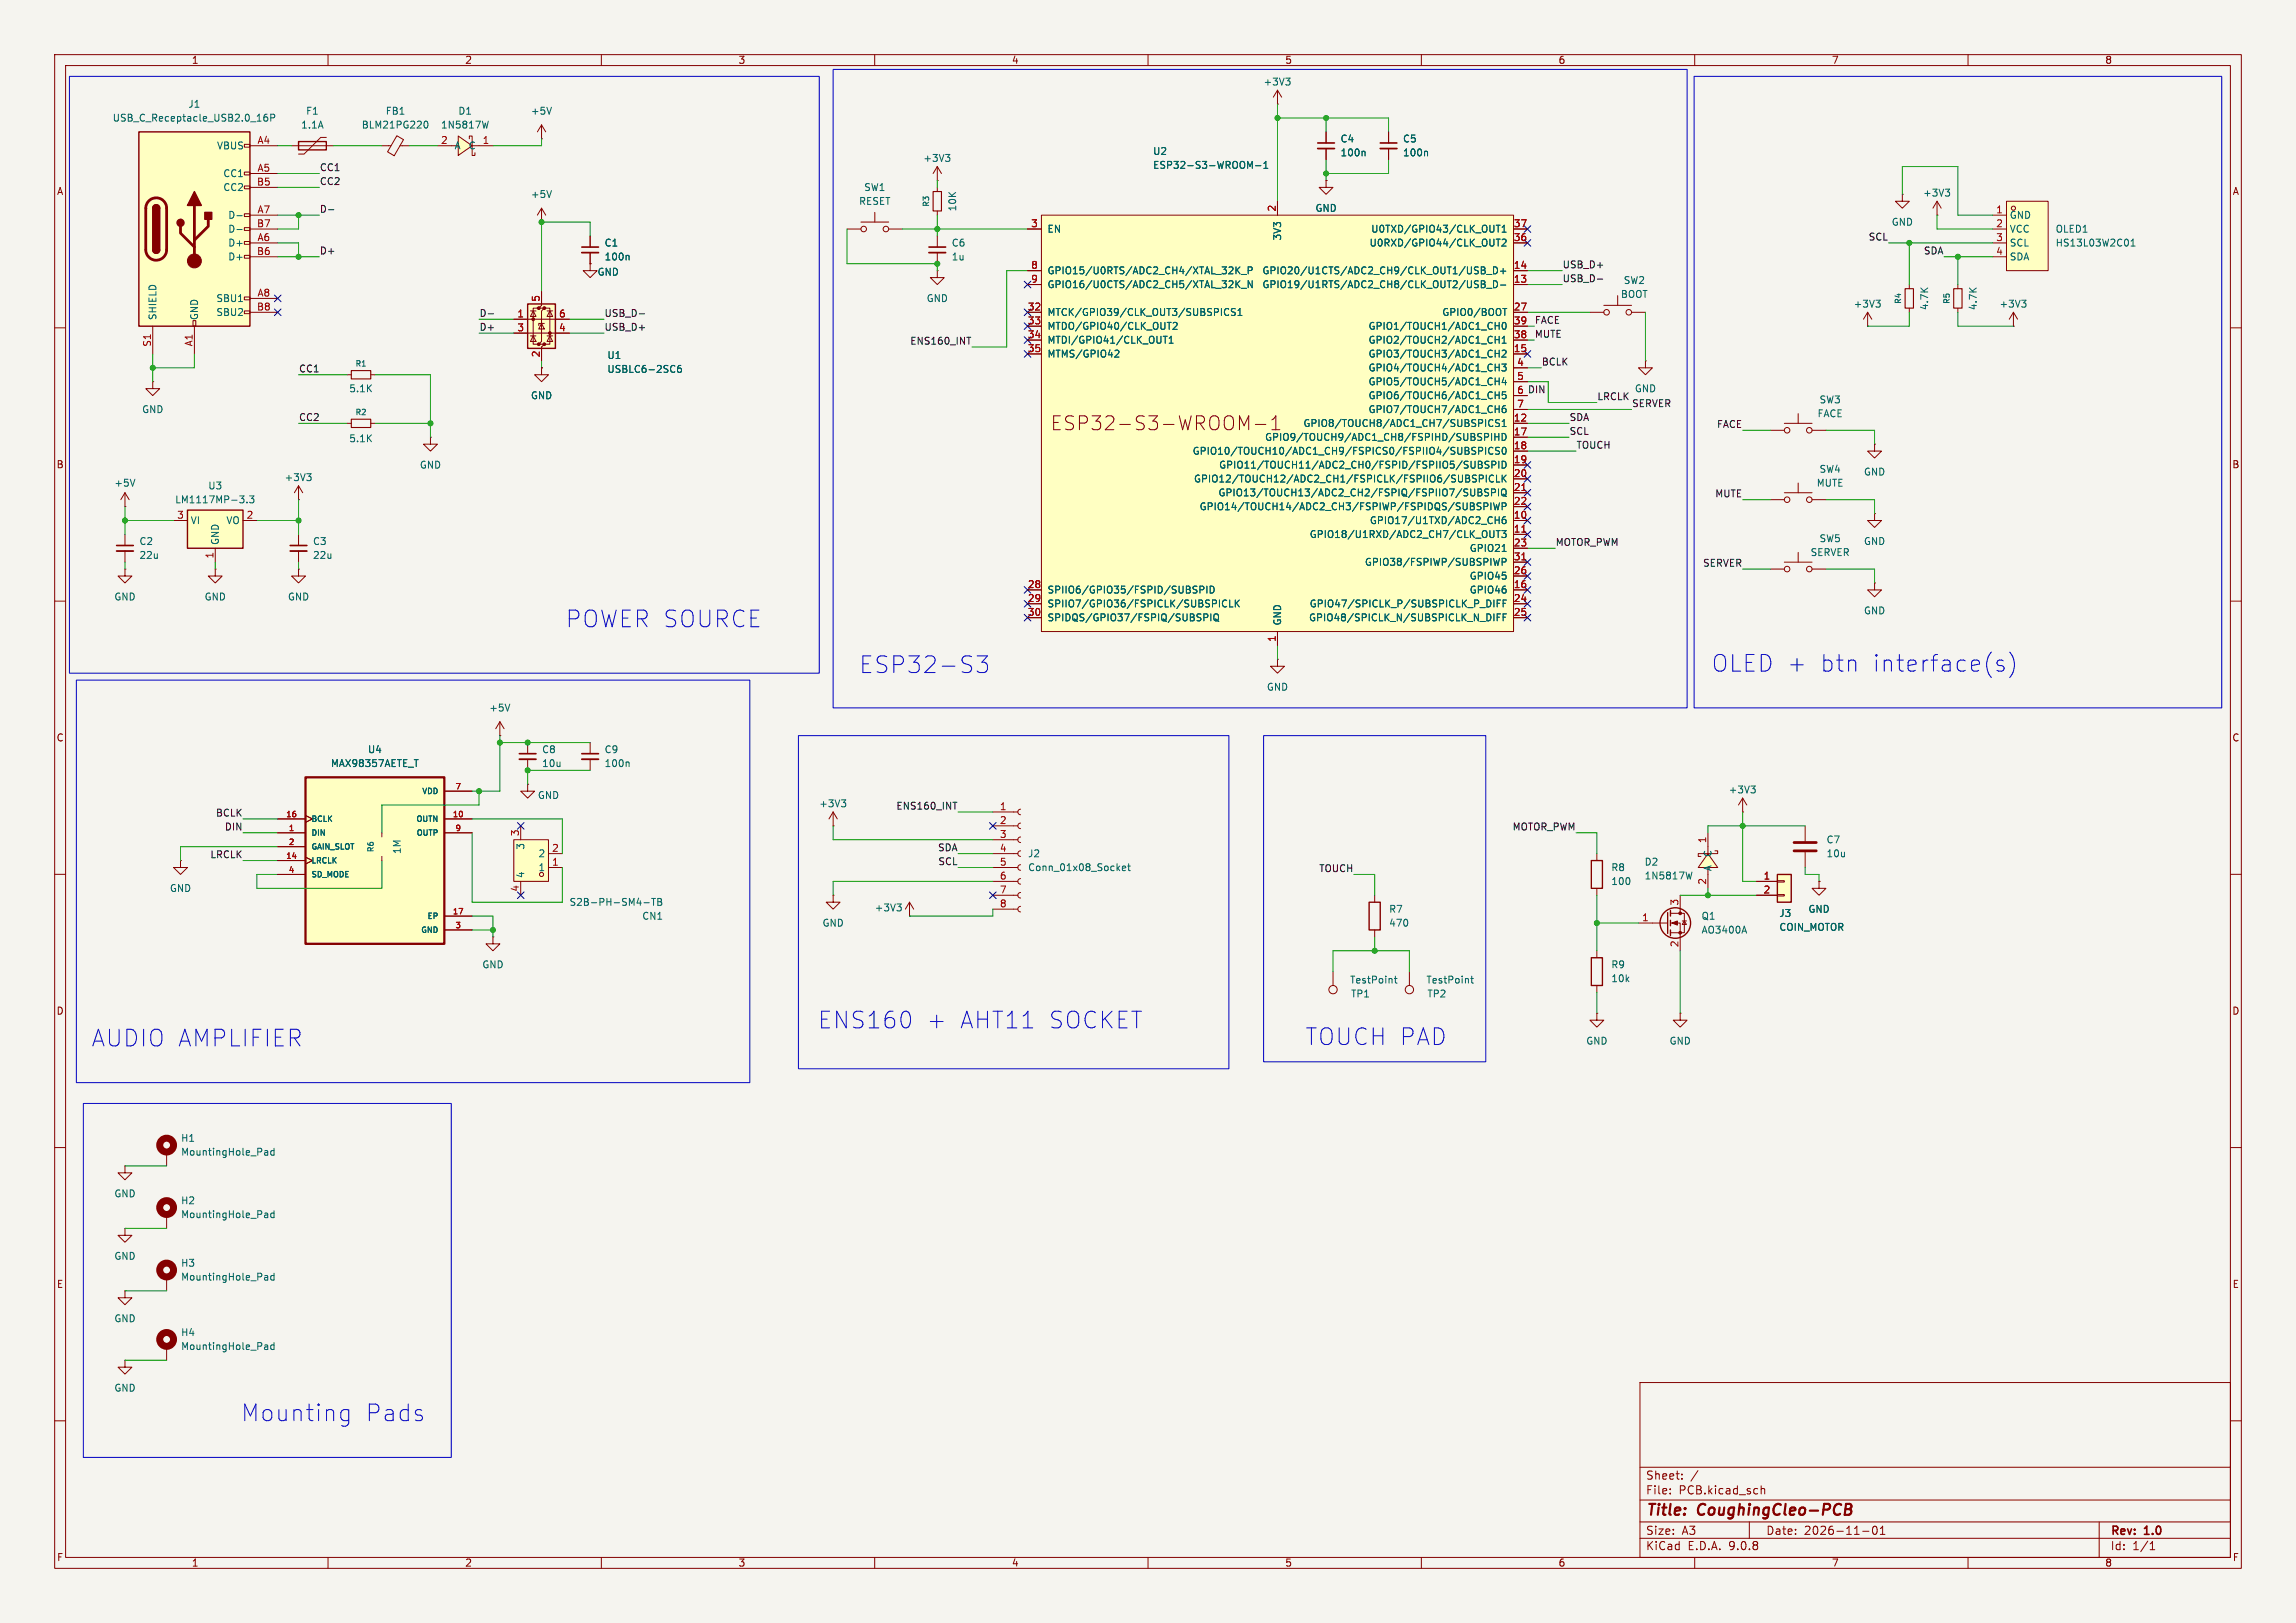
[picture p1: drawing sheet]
<svg xmlns="http://www.w3.org/2000/svg" width="420mm" height="297mm" viewBox="0 0 420 297" stroke-linecap="round" stroke-linejoin="round" font-family="sans-serif">
<defs><g id="words">
<g font-size="4.2" fill="#0000c2">
<text x="103.5" y="115">POWER SOURCE</text>
<text x="157.2" y="123.4">ESP32-S3</text>
<text x="313.1" y="123.2">OLED +</text>
<text x="332.7" y="123.2">btn</text>
<text x="342.1" y="123.2">interface(s)</text>
<text x="16.8" y="191.7">AUDIO AMPLIFIER</text>
<text x="149.6" y="188.4">ENS160</text>
<text x="169.4" y="188.4">+</text>
<text x="175.3" y="188.4">AHT11 SOCKET</text>
<text x="238.8" y="191.5">TOUCH PAD</text>
<text x="44.1" y="260.3">Mounting</text>
<text x="66.8" y="260.3">Pads</text>
</g>
<text font-size="3.5" fill="#840000" x="192.2" y="79">ESP32-S3-WROOM-1</text>
<g font-size="2.8" fill="#840000">
<text x="301" y="277.9">Title:</text>
<text x="310.6" y="277.9">CoughingCleo-PCB</text>
</g>
<g font-size="2.1" fill="#840000">
<text x="301" y="273.7">File:</text>
<text x="301" y="271">Sheet:</text>
<text x="307.1" y="273.7">PCB.kicad_sch</text>
<text x="301" y="281.1">Size:</text>
<text x="307.6" y="281.1">A3</text>
<text x="323" y="281.1">Date:</text>
<text x="330" y="281.1">2026-11-01</text>
<text x="386" y="281.3">Rev:</text>
<text x="392.4" y="281.3">1.0</text>
<text x="301" y="283.9">KiCad</text>
<text x="308.7" y="283.9">E.D.A.</text>
<text x="316.3" y="283.9">9.0.8</text>
<text x="386" y="283.9">Id:</text>
<text x="390.1" y="283.9">1/1</text>
</g>
<g font-size="1.8" fill="#840000">
<text x="35" y="11.9">1</text>
<text x="85" y="11.9">2</text>
<text x="135" y="11.9">3</text>
<text x="185" y="11.9">4</text>
<text x="235" y="11.9">5</text>
<text x="285" y="11.9">6</text>
<text x="335" y="11.9">7</text>
<text x="385" y="11.9">8</text>
<text x="10.3" y="35.9">A</text>
<text x="408.3" y="35.9">A</text>
<text x="10.3" y="85.9">B</text>
<text x="408.2" y="85.9">B</text>
<text x="10.3" y="135.9">C</text>
<text x="408.2" y="135.9">C</text>
<text x="10.3" y="185.9">D</text>
<text x="408.2" y="185.9">D</text>
<text x="10.3" y="235.9">E</text>
<text x="408.3" y="235.9">E</text>
<text x="10.3" y="285.9">F</text>
<text x="35" y="286.9">1</text>
<text x="85" y="286.9">2</text>
<text x="135" y="286.9">3</text>
<text x="185" y="286.9">4</text>
<text x="235" y="286.9">5</text>
<text x="285" y="286.9">6</text>
<text x="335" y="286.9">7</text>
<text x="385" y="286.9">8</text>
<text x="408.3" y="285.9">F</text>
</g>
<g font-size="1.8" fill="#006464">
<text x="231" y="15.8">+3V3</text>
<text x="20.5" y="22.5">USB_C_Receptacle_USB2.0_16P</text>
<text x="34.4" y="19.9">J1</text>
<text x="55" y="23.7">1.1A</text>
<text x="55.9" y="21.2">F1</text>
<text x="66.1" y="23.7">BLM21PG220</text>
<text x="70.5" y="21.2">FB1</text>
<text x="80.6" y="23.7">1N5817W</text>
<text x="83.7" y="21.2">D1</text>
<text x="97" y="21.2">+5V</text>
<text x="39.6" y="27.5">VBUS</text>
<text x="83.1" y="27.5">A</text>
<text x="85.6" y="27.5">C</text>
<text x="168.8" y="29.8">+3V3</text>
<text x="210.8" y="28.5">U2</text>
<text x="245.1" y="26.3">C4</text>
<text x="245.1" y="28.8">100n</text>
<text x="256.5" y="26.3">C5</text>
<text x="256.5" y="28.8">100n</text>
<text x="40.8" y="32.6">CC1</text>
<text x="40.8" y="35.2">CC2</text>
<text x="158" y="35.2">SW1</text>
<text x="210.8" y="31.1">ESP32-S3-WROOM-1</text>
<text x="41.7" y="40.2">D-</text>
<text x="97" y="36.4">+5V</text>
<text x="157" y="37.7">RESET</text>
<text x="175.1" y="38.8" transform="rotate(-90 175.1 38.8)">10K</text>
<text x="240.5" y="39">GND</text>
<text x="345.9" y="41.5">GND</text>
<text x="351.7" y="36.2">+3V3</text>
<text x="367.5" y="40.2">GND</text>
<text x="41.7" y="42.8">D-</text>
<text x="41.7" y="45.3">D+</text>
<text x="41.7" y="47.9">D+</text>
<text x="110.5" y="45.3">C1</text>
<text x="110.5" y="47.9">100n</text>
<text x="174" y="45.3">C6</text>
<text x="174" y="47.9">1u</text>
<text x="191.5" y="42.8">EN</text>
<text x="234.5" y="44.1" transform="rotate(-90 234.5 44.1)">3V3</text>
<text x="250.4" y="45.3">U0RXD/GPIO44/CLK_OUT2</text>
<text x="250.7" y="42.8">U0TXD/GPIO43/CLK_OUT1</text>
<text x="367.5" y="42.8">VCC</text>
<text x="367.5" y="45.3">SCL</text>
<text x="367.5" y="47.9">SDA</text>
<text x="375.9" y="42.8">OLED1</text>
<text x="375.9" y="45.3">HS13L03W2C01</text>
<text x="109.2" y="50.6">GND</text>
<text x="191.5" y="50.4">GPIO15/U0RTS/ADC2_CH4/XTAL_32K_P</text>
<text x="191.5" y="52.9">GPIO16/U0CTS/ADC2_CH5/XTAL_32K_N</text>
<text x="230.8" y="50.4">GPIO20/U1CTS/ADC2_CH9/CLK_OUT1/USB_D+</text>
<text x="230.8" y="52.9">GPIO19/U1RTS/ADC2_CH8/CLK_OUT2/USB_D-</text>
<text x="296.9" y="52.2">SW2</text>
<text x="28.8" y="58.7" transform="rotate(-90 28.8 58.7)">SHIELD</text>
<text x="36.4" y="58.7" transform="rotate(-90 36.4 58.7)">GND</text>
<text x="39.5" y="55.5">SBU1</text>
<text x="39.5" y="58">SBU2</text>
<text x="169.4" y="55.5">GND</text>
<text x="191.5" y="58">MTCK/GPIO39/CLK_OUT3/SUBSPICS1</text>
<text x="263.7" y="58">GPIO0/BOOT</text>
<text x="296.4" y="54.7">BOOT</text>
<text x="339" y="56.5">+3V3</text>
<text x="352.9" y="56.9" transform="rotate(-90 352.9 56.9)">4.7K</text>
<text x="361.8" y="56.9" transform="rotate(-90 361.8 56.9)">4.7K</text>
<text x="365.7" y="56.5">+3V3</text>
<text x="111" y="65.9">U1</text>
<text x="191.5" y="60.6">MTDO/GPIO40/CLK_OUT2</text>
<text x="191.5" y="63.1">MTDI/GPIO41/CLK_OUT1</text>
<text x="191.5" y="65.6">MTMS/GPIO42</text>
<text x="250.2" y="60.6">GPIO1/TOUCH1/ADC1_CH0</text>
<text x="250.2" y="63.1">GPIO2/TOUCH2/ADC1_CH1</text>
<text x="250.2" y="65.6">GPIO3/TOUCH3/ADC1_CH2</text>
<text x="63.8" y="72">5.1K</text>
<text x="111" y="68.4">USBLC6-2SC6</text>
<text x="250.2" y="68.2">GPIO4/TOUCH4/ADC1_CH3</text>
<text x="250.2" y="70.7">GPIO5/TOUCH5/ADC1_CH4</text>
<text x="299" y="72">GND</text>
<text x="25.9" y="75.8">GND</text>
<text x="97" y="73.3">GND</text>
<text x="250.2" y="73.3">GPIO6/TOUCH6/ADC1_CH5</text>
<text x="250.2" y="75.8">GPIO7/TOUCH7/ADC1_CH6</text>
<text x="332.4" y="76.6">FACE</text>
<text x="332.7" y="74">SW3</text>
<text x="63.8" y="81.1">5.1K</text>
<text x="218.1" y="83.4">GPIO10/TOUCH10/ADC1_CH9/FSPICS0/FSPIIO4/SUBSPICS0</text>
<text x="231.3" y="80.9">GPIO9/TOUCH9/ADC1_CH8/FSPIHD/SUBSPIHD</text>
<text x="238.3" y="78.3">GPIO8/TOUCH8/ADC1_CH7/SUBSPICS1</text>
<text x="20.8" y="89.3">+5V</text>
<text x="38" y="89.8">U3</text>
<text x="52" y="88.2">+3V3</text>
<text x="76.7" y="86">GND</text>
<text x="218.3" y="88.5">GPIO12/TOUCH12/ADC2_CH1/FSPICLK/FSPIIO6/SUBSPICLK</text>
<text x="222.9" y="86">GPIO11/TOUCH11/ADC2_CH0/FSPID/FSPIIO5/SUBSPID</text>
<text x="332.2" y="89.3">MUTE</text>
<text x="332.7" y="86.7">SW4</text>
<text x="340.9" y="87.2">GND</text>
<text x="32" y="92.3">LM1117MP-3.3</text>
<text x="219.3" y="93.6">GPIO14/TOUCH14/ADC2_CH3/FSPIWP/FSPIDQS/SUBSPIWP</text>
<text x="222.8" y="91">GPIO13/TOUCH13/ADC2_CH2/FSPIQ/FSPIIO7/SUBSPIQ</text>
<text x="25.4" y="99.9">C2</text>
<text x="34.8" y="96.1">VI</text>
<text x="40.2" y="99.8" transform="rotate(-90 40.2 99.8)">GND</text>
<text x="41.3" y="96.1">VO</text>
<text x="57.2" y="99.9">C3</text>
<text x="239.5" y="98.7">GPIO18/U1RXD/ADC2_CH7/CLK_OUT3</text>
<text x="250.5" y="96.1">GPIO17/U1TXD/ADC2_CH6</text>
<text x="268.7" y="101.2">GPIO21</text>
<text x="331.1" y="102">SERVER</text>
<text x="332.7" y="99.4">SW5</text>
<text x="340.9" y="99.9">GND</text>
<text x="25.4" y="102.5">22u</text>
<text x="57.2" y="102.5">22u</text>
<text x="249.6" y="103.7">GPIO38/FSPIWP/SUBSPIWP</text>
<text x="268.7" y="106.3">GPIO45</text>
<text x="20.8" y="110.1">GND</text>
<text x="37.3" y="110.1">GND</text>
<text x="52.6" y="110.1">GND</text>
<text x="191.5" y="108.8">SPIIO6/GPIO35/FSPID/SUBSPID</text>
<text x="191.5" y="111.4">SPIIO7/GPIO36/FSPICLK/SUBSPICLK</text>
<text x="191.5" y="113.9">SPIDQS/GPIO37/FSPIQ/SUBSPIQ</text>
<text x="239.4" y="113.9">GPIO48/SPICLK_N/SUBSPICLK_N_DIFF</text>
<text x="239.5" y="111.4">GPIO47/SPICLK_P/SUBSPICLK_P_DIFF</text>
<text x="268.7" y="108.8">GPIO46</text>
<text x="340.9" y="112.6">GND</text>
<text x="234.5" y="114.6" transform="rotate(-90 234.5 114.6)">GND</text>
<text x="89.4" y="130.4">+5V</text>
<text x="231.6" y="126.6">GND</text>
<text x="60.4" y="140.6">MAX98357AETE_T</text>
<text x="67.2" y="138">U4</text>
<text x="99.1" y="138">C8</text>
<text x="99.1" y="140.6">10u</text>
<text x="110.5" y="138">C9</text>
<text x="110.5" y="140.6">100n</text>
<text x="98.3" y="146.4">GND</text>
<text x="149.8" y="147.9">+3V3</text>
<text x="316.1" y="145.4">+3V3</text>
<text x="96.1" y="155.6" transform="rotate(-90 96.1 155.6)">3</text>
<text x="334" y="154.5">C7</text>
<text x="73.5" y="156.4" transform="rotate(-90 73.5 156.4)">1M</text>
<text x="96.1" y="160.8" transform="rotate(-90 96.1 160.8)">4</text>
<text x="98.4" y="159.6">1</text>
<text x="98.4" y="157.1">2</text>
<text x="188" y="157.1">J2</text>
<text x="188" y="159.6">Conn_01x08_Socket</text>
<text x="294.6" y="159.6">R8</text>
<text x="300.7" y="158.6">D2</text>
<text x="300.7" y="161.1">1N5817W</text>
<text x="313.3" y="159.5" transform="rotate(-90 313.3 159.5)">A</text>
<text x="313.3" y="156.9" transform="rotate(-90 313.3 156.9)">C</text>
<text x="334" y="157.1">10u</text>
<text x="31" y="163.4">GND</text>
<text x="104.1" y="166">S2B-PH-SM4-TB</text>
<text x="159.9" y="167">+3V3</text>
<text x="254" y="167.2">R7</text>
<text x="294.6" y="162.2">100</text>
<text x="325.4" y="168">J3</text>
<text x="330.7" y="167.2">GND</text>
<text x="117.4" y="168.5">CN1</text>
<text x="150.4" y="169.8">GND</text>
<text x="254" y="169.8">470</text>
<text x="311.2" y="171">AO3400A</text>
<text x="311.2" y="168.5">Q1</text>
<text x="325.4" y="170.5">COIN_MOTOR</text>
<text x="88.1" y="177.4">GND</text>
<text x="294.6" y="177.4">R9</text>
<text x="294.6" y="179.9">10k</text>
<text x="246.9" y="180.2">TestPoint</text>
<text x="247" y="182.7">TP1</text>
<text x="260.8" y="180.2">TestPoint</text>
<text x="261" y="182.7">TP2</text>
<text x="290.1" y="191.4">GND</text>
<text x="305.3" y="191.4">GND</text>
<text x="33" y="209.1">H1</text>
<text x="33" y="211.7">MountingHole_Pad</text>
<text x="20.8" y="219.3">GND</text>
<text x="33" y="220.6">H2</text>
<text x="33" y="223.1">MountingHole_Pad</text>
<text x="20.8" y="230.7">GND</text>
<text x="33" y="232">H3</text>
<text x="33" y="234.5">MountingHole_Pad</text>
<text x="20.8" y="242.2">GND</text>
<text x="33" y="244.7">H4</text>
<text x="33" y="247.2">MountingHole_Pad</text>
<text x="20.8" y="254.9">GND</text>
</g>
<g font-size="1.8" fill="#a90000">
<text x="47" y="26.4">A4</text>
<text x="80.6" y="26.4">2</text>
<text x="88.2" y="26.4">1</text>
<text x="46.9" y="34">B5</text>
<text x="47" y="31.5">A5</text>
<text x="46.9" y="41.7">B7</text>
<text x="47" y="39.1">A7</text>
<text x="188.5" y="41.7">3</text>
<text x="233.4" y="38.8" transform="rotate(-90 233.4 38.8)">2</text>
<text x="276.8" y="41.7">37</text>
<text x="365.1" y="39.1">1</text>
<text x="365.1" y="41.7">2</text>
<text x="46.9" y="46.7">B6</text>
<text x="47" y="44.2">A6</text>
<text x="276.8" y="44.2">36</text>
<text x="365.1" y="44.2">3</text>
<text x="365.1" y="46.7">4</text>
<text x="188.5" y="49.3">8</text>
<text x="188.5" y="51.8">9</text>
<text x="276.8" y="49.3">14</text>
<text x="276.8" y="51.8">13</text>
<text x="46.9" y="56.9">B8</text>
<text x="47" y="54.4">A8</text>
<text x="94.5" y="58.2">1</text>
<text x="98.8" y="55.3" transform="rotate(-90 98.8 55.3)">5</text>
<text x="102.2" y="58.2">6</text>
<text x="187.9" y="56.9">32</text>
<text x="187.9" y="59.4">33</text>
<text x="276.8" y="56.9">27</text>
<text x="276.8" y="59.4">39</text>
<text x="27.7" y="63.5" transform="rotate(-90 27.7 63.5)">S1</text>
<text x="35.3" y="63.5" transform="rotate(-90 35.3 63.5)">A1</text>
<text x="94.5" y="60.7">3</text>
<text x="98.8" y="65.5" transform="rotate(-90 98.8 65.5)">2</text>
<text x="102.2" y="60.7">4</text>
<text x="187.9" y="62">34</text>
<text x="187.9" y="64.5">35</text>
<text x="276.8" y="62">38</text>
<text x="276.8" y="64.5">15</text>
<text x="277.4" y="67.1">4</text>
<text x="277.4" y="69.6">5</text>
<text x="276.8" y="77.2">12</text>
<text x="277.4" y="74.7">7</text>
<text x="277.4" y="72.1">6</text>
<text x="276.8" y="79.8">17</text>
<text x="276.8" y="82.3">18</text>
<text x="276.8" y="84.8">19</text>
<text x="276.8" y="87.4">20</text>
<text x="276.8" y="89.9">21</text>
<text x="32.3" y="95">3</text>
<text x="45" y="95">2</text>
<text x="276.8" y="92.5">22</text>
<text x="276.8" y="95">10</text>
<text x="276.8" y="97.5">11</text>
<text x="276.8" y="100.1">23</text>
<text x="39.1" y="102.3" transform="rotate(-90 39.1 102.3)">1</text>
<text x="187.9" y="107.7">28</text>
<text x="276.8" y="102.6">31</text>
<text x="276.8" y="105.2">26</text>
<text x="276.8" y="107.7">16</text>
<text x="187.9" y="110.2">29</text>
<text x="187.9" y="112.8">30</text>
<text x="276.8" y="110.2">24</text>
<text x="276.8" y="112.8">25</text>
<text x="233.4" y="117.5" transform="rotate(-90 233.4 117.5)">1</text>
<text x="182.8" y="148.3">1</text>
<text x="95" y="153.1" transform="rotate(-90 95 153.1)">3</text>
<text x="100.9" y="156">2</text>
<text x="182.8" y="150.9">2</text>
<text x="182.8" y="153.4">3</text>
<text x="182.8" y="156">4</text>
<text x="312.2" y="154.4" transform="rotate(-90 312.2 154.4)">1</text>
<text x="100.9" y="158.5">1</text>
<text x="182.8" y="158.5">5</text>
<text x="182.8" y="161">6</text>
<text x="312.2" y="162" transform="rotate(-90 312.2 162)">2</text>
<text x="322.5" y="161">1</text>
<text x="95" y="163.3" transform="rotate(-90 95 163.3)">4</text>
<text x="182.8" y="163.6">7</text>
<text x="182.8" y="166.1">8</text>
<text x="307.1" y="165.8" transform="rotate(-90 307.1 165.8)">3</text>
<text x="322.5" y="163.6">2</text>
<text x="300.3" y="168.7">1</text>
<text x="307.1" y="173.4" transform="rotate(-90 307.1 173.4)">2</text>
</g>
<g font-size="1.8" fill="#0f0f0f">
<text x="58.4" y="31.4">CC1</text>
<text x="58.4" y="33.9">CC2</text>
<text x="58.4" y="39">D-</text>
<text x="58.4" y="46.6">D+</text>
<text x="341.7" y="44.1">SCL</text>
<text x="351.8" y="46.6">SDA</text>
<text x="285.8" y="49.2">USB_D+</text>
<text x="285.8" y="51.7">USB_D-</text>
<text x="87.6" y="58.1">D-</text>
<text x="110.5" y="58.1">USB_D-</text>
<text x="280.7" y="59.3">FACE</text>
<text x="87.6" y="60.6">D+</text>
<text x="110.5" y="60.6">USB_D+</text>
<text x="166.4" y="63.2">ENS160_INT</text>
<text x="280.7" y="61.9">MUTE</text>
<text x="54.6" y="68.2">CC1</text>
<text x="281.9" y="67">BCLK</text>
<text x="54.6" y="77.1">CC2</text>
<text x="277.4" y="72.1">6 DIN</text>
<text x="287" y="77.1">SDA</text>
<text x="292.1" y="73.3">LRCLK</text>
<text x="298.4" y="74.6">SERVER</text>
<text x="287" y="79.7">SCL</text>
<text x="288.3" y="82.2">TOUCH</text>
<text x="314" y="78.4">FACE</text>
<text x="313.7" y="91.1">MUTE</text>
<text x="284.5" y="100">MOTOR_PWM</text>
<text x="311.4" y="103.8">SERVER</text>
<text x="39.4" y="149.5">BCLK</text>
<text x="163.9" y="148.2">ENS160_INT</text>
<text x="41" y="152.1">DIN</text>
<text x="171.5" y="155.9">SDA</text>
<text x="276.6" y="152.1">MOTOR_PWM</text>
<text x="38.4" y="157.1">LRCLK</text>
<text x="171.5" y="158.4">SCL</text>
<text x="241.2" y="159.7">TOUCH</text>
</g>
<g font-size="1.4" fill="#006464">
<text x="170.2" y="37.9" transform="rotate(-90 170.2 37.9)">R3</text>
<text x="348" y="55.7" transform="rotate(-90 348 55.7)">R4</text>
<text x="356.8" y="55.7" transform="rotate(-90 356.8 55.7)">R5</text>
<text x="64.9" y="67.3">R1</text>
<text x="64.9" y="76.2">R2</text>
<text x="77.1" y="145.5">VDD</text>
<text x="56.9" y="150.6">BCLK</text>
<text x="56.9" y="153.1">DIN</text>
<text x="56.9" y="155.7">GAIN_SLOT</text>
<text x="76" y="150.6">OUTN</text>
<text x="76.1" y="153.1">OUTP</text>
<text x="56.9" y="158.2">LRCLK</text>
<text x="56.9" y="160.8">SD_MODE</text>
<text x="68.6" y="156.1" transform="rotate(-90 68.6 156.1)">R6</text>
<text x="76.9" y="170.9">GND</text>
<text x="78.1" y="168.4">EP</text>
</g>
<g font-size="1.4" fill="#a90000">
<text x="52.2" y="149.6">16</text>
<text x="82.7" y="149.6">10</text>
<text x="83.2" y="144.5">7</text>
<text x="52.7" y="152.1">1</text>
<text x="52.7" y="154.7">2</text>
<text x="83.2" y="152.1">9</text>
<text x="52.2" y="157.2">14</text>
<text x="52.7" y="159.8">4</text>
<text x="82.7" y="167.4">17</text>
<text x="83.2" y="169.9">3</text>
</g>
</g></defs>
<path d="M0 0h420v297h-420z" fill="#f5f4ef" stroke="#f5f4ef" stroke-width=".18"/>
<g fill="none" stroke="#840000" stroke-width=".18">
<path d="M10 10h400v277h-400zM12 12h396v273h-396zM60 10v2M110 10v2M160 10v2M210 10v2M260 10v2M310 10v2M360 10v2M358.1 52.1v.7M358.1 56.4v.8M10 60h2"/>
<path d="M99.1 67.3v1.3h1.2l-1.2 1.3-1.3-1.3h1.3M99.1 67.3h.1M301 66v1.3h1.3l-1.3 1.3-1.3-1.3h1.3M301 66h.1M408 60h2M10 110h2M408 110h2M10 160h2M408 160h2M10 210h2M408 210h2M30.5 233.7v2.5"/>
<path d="M300 253h108v32h-108zM10 260h2M300 278.5h108M300 274.5h108M300 268.5h108M305.5 273.2v.2M305.5 272.5v.1M307.7 270.5v.2M307.7 269.8v.1M310.6 269.1l-1.3 1.9M320 278.5v3M322.2 271.9v1.5"/>
<path d="M322.2 272.5l.2-.1 .3 .1 .1 .9M342.7 279.4l.2-.1a.8 .8 0 0 1 .5 .7 .8 .8 0 0 1-.5 .8l-.2-.2-.2-.4zM343.9 279.7l.5-.4v1.5M384 278.5v6.5M408 260h2M60 285v2M110 285v2M160 285v2M210 285v2M260 285v2M300 281.5h108M310 285v2"/>
<path d="M340.7 280.2h1.2M343.9 280.8h.9M360 285v2M393.3 283.6h.9M393.3 282.5l.4-.4v1.5"/>
</g>
<path d="M337.6 276.2h.6M337.7 275.2h.6a.49 .49 0 0 1 .4 .5 .49 .49 0 0 1-.5 .5l.3 .1a.58 .58 0 0 1-.3 .9h-.8z" fill="none" stroke="#840000" stroke-width=".4"/>
<path d="M357.4 52.8h1.5v3.6h-1.5z" fill="none" stroke="#840000" stroke-width=".2"/>
<circle cx="30.5" cy="232.4" r="1.27" fill="none" stroke="#840000" stroke-width="1.3"/>
<path d="M48.6 233.4l.3 .1 .1 .8M49 234.2l-.4 .1M49 233.7l-.4 .1M50.1 233.5l-.3-.1-.3 .3 .1 .5h.5M50.1 233v1.3" fill="none" stroke="#006464" stroke-width=".18"/>
<path d="M96.5 55.6h5.1v8.2h-5.1z" fill="#ffffc2"/>
<g fill="#840000" stroke="#840000" stroke-width=".18">
<circle cx="97.5" cy="58.4" r=".25"/>
<circle cx="98.6" cy="56.4" r=".25"/>
<circle cx="98.6" cy="63" r=".25"/>
<circle cx="99.6" cy="56.4" r=".25"/>
<circle cx="99.6" cy="63" r=".25"/>
<circle cx="100.6" cy="61" r=".25"/>
</g>
<g fill="none" stroke="#840000" stroke-width=".18">
<path d="M94 58.4h10.1M97 56.9h1M97.5 56.9l.5 1h-1zM98.6 56.4h-1.1v6.6h1.1M99.1 53.3v2.6l-.5 .5h1l-.5 .5v5.6l-.5 .5h1l-.5 .5v2.5M99.1 59.2l.5 1h-1zM99.6 59.2h-1v.4M99.6 56.4h1v6.6h-1M100.1 56.9h1M100.6 56.9l.5 1h-1zM107.9 48.3v1.2h1.3l-1.3 1.3-1.2-1.3h1.2M107.9 48.3h.1"/>
<path d="M290.8 57.2h2.6M293.4 55.9h5M295.9 54.1v1.8M298.4 57.2h2.6M94 61h10.1M97 61.5h1M97.5 61.5l.5 1h-1zM100.1 61.5h1M100.6 61.5l.5 1h-1zM33 157.5v1.3h1.3l-1.3 1.2-1.3-1.2h1.3M33 157.5h.1M69.8 152.4v.8"/>
<path d="M69.8 156.7v.8"/>
<circle cx="293.9" cy="57.2" r=".51"/>
<circle cx="297.9" cy="57.2" r=".51"/>
</g>
<path d="M96.5 55.6h5.1v8.2h-5.1z" fill="none" stroke="#840000" stroke-width=".25"/>
<path d="M124.5 66.9h-.3a.86 .86 0 0 0 0 1.2l.4-.1 .1-.4-.3-.2h-.3l-.2 .2" fill="none" stroke="#006464" stroke-width=".18"/>
<path d="M69.1 153.2h1.5v3.5h-1.5z" fill="none" stroke="#840000" stroke-width=".2"/>
<path d="M55.9 142.2h25.4v30.5h-25.4z" fill="#ffffc2"/>
<path d="M55.9 142.2h25.4v30.5h-25.4z" fill="none" stroke="#840000" stroke-width=".41"/>
<g fill="none" stroke="#840000" stroke-width=".18">
<path d="M53.3 26.7h7.7M59.7 25.1h-1l-3.1 3.1h-1M50.8 149.9h5.1M50.8 152.4h5.1M50.8 154.9h5.1M50.8 157.5h5.1M55.9 149.2l1.2 .7-1.2 .6M55.9 156.8l1.2 .7-1.2 .6M81.3 149.9h5.1M81.3 152.4h5.1M81.3 144.8h5.1M50.8 160h5.1"/>
<path d="M81.3 167.6h5.1M81.3 170.2h5.1"/>
</g>
<path d="M75.8 139h.7" fill="none" stroke="#006464" stroke-width=".18"/>
<path d="M54.6 25.9h5.1v1.5h-5.1z" fill="none" stroke="#840000" stroke-width=".25"/>
<path d="M367 36.8h7.6v12.7h-7.6z" fill="#ffffc2"/>
<g fill="none" stroke="#840000" stroke-width=".18">
<path d="M364.5 39.4h2.5M367 36.8h7.6v12.7h-7.6zM341.6 59.7h.1M341.6 57.2l-.7 1.2M341.6 57.2l.8 1.2M341.6 57.2v2.5M364.5 41.9h2.5M364.5 44.5h2.5M364.5 47h2.5M368.3 59.7h.1M368.3 57.2l-.8 1.2M368.3 57.2l.8 1.2"/>
<path d="M368.3 57.2v2.5M27.9 69.9v1.2h1.3l-1.3 1.3-1.2-1.3h1.2M27.9 69.9h.1M323.8 78.7h2.6M326.4 77.5h5.1M328.9 75.7v1.8M331.5 78.7h2.5M22.9 92.7h.1M22.9 90.2l-.8 1.2M22.9 90.2l.7 1.2M22.9 90.2v2.5M22.9 97.8v2"/>
<path d="M323.8 91.4h2.6M326.4 90.2h5.1M328.9 88.4v1.8M331.5 91.4h2.5M342.9 94v1.3h1.3l-1.3 1.2-1.3-1.2h1.3M342.9 94h.1M342.9 81.3v1.3h1.3l-1.3 1.2-1.3-1.2h1.3M342.9 81.3h.1M22.9 104.1v1.3h1.2l-1.2 1.3-1.3-1.3h1.3M22.9 104.1h.1M22.9 100.8v2.1M39.4 104.1v1.3h1.2l-1.2 1.3-1.3-1.3h1.3"/>
<path d="M39.4 104.1h.1M54.6 104.1v1.3h1.3l-1.3 1.3-1.3-1.3h1.3M54.6 104.1h.1M323.8 104.1h2.6M326.4 102.9h5.1M328.9 101.1v1.8M331.5 104.1h2.5M342.9 106.7v1.3h1.3l-1.3 1.2-1.3-1.2h1.3M342.9 106.7h.1M91.4 134.6h.1M91.4 132.1l-.7 1.3M91.4 132.1l.8 1.3"/>
<path d="M91.4 132.1v2.5"/>
<circle cx="368.3" cy="38.1" r=".38"/>
<circle cx="326.9" cy="78.7" r=".51"/>
<circle cx="331" cy="78.7" r=".51"/>
<circle cx="326.9" cy="91.4" r=".51"/>
<circle cx="331" cy="91.4" r=".51"/>
<circle cx="326.9" cy="104.1" r=".51"/>
<circle cx="331" cy="104.1" r=".51"/>
</g>
<path d="M343.1 54.9h.8l-.4 .5M343.7 55.4l.2 .3v.3l-.2 .2M369.8 54.9h.8l-.4 .5M370.4 55.4l.2 .3v.3l-.2 .2M389.8 45h.7M389.8 44.1l.4-.3v1.2M24.7 87.7l-.4 1.3M93.3 128.8l-.5 1.3" fill="none" stroke="#006464" stroke-width=".18"/>
<path d="M21.3 99.8h3.1" fill="none" stroke="#840000" stroke-width=".3"/>
<path d="M21.3 100.8h3.1" fill="none" stroke="#840000" stroke-width=".33"/>
<path d="M34.3 93.3h10.1v7h-10.1z" fill="#ffffc2"/>
<path d="M34.3 93.3h10.1v7h-10.1z" fill="none" stroke="#840000" stroke-width=".25"/>
<g fill="none" stroke="#840000" stroke-width=".18">
<path d="M171.4 49.5v1.3h1.3l-1.3 1.3-1.2-1.3h1.2M171.4 49.5h.1M171.4 43.2v2M171.4 46.2v2.1M31.7 95.3h2.6M44.4 95.3h2.6M39.4 100.3v2.6M152.4 151.1h.1M152.4 148.6l-.8 1.3M152.4 148.6l.8 1.3M152.4 148.6v2.5M181.6 148.6h4.6"/>
<path d="M181.6 151.1h4.6M181.6 153.7h4.6M181.6 156.2h4.6M181.6 158.8h4.6M186.7 148.1l-.4 .1-.1 .4 .1 .3 .4 .2M186.7 150.6l-.4 .2-.1 .3 .1 .4 .4 .1M186.7 153.2l-.4 .1-.1 .4 .1 .3 .4 .2M186.7 155.7l-.4 .2-.1 .3 .1 .4 .4 .1M186.7 158.2l-.4 .2-.1 .4 .1 .3 .4 .2M318.8 148.6h.1M318.8 146.1l-.8 1.2M318.8 146.1l.7 1.2"/>
<path d="M318.8 146.1v2.5M90.2 171.5v1.2h1.2l-1.2 1.3-1.3-1.3h1.3M90.2 171.5h.1M166.4 167.6h.1M166.4 165.1l-.8 1.3M166.4 165.1l.7 1.3M166.4 165.1v2.5M181.6 161.3h4.6M181.6 163.8h4.6M181.6 166.4h4.6M186.7 160.8l-.4 .1-.1 .4 .1 .3 .4 .2M186.7 163.3l-.4 .2-.1 .3 .1 .4 .4 .1"/>
<path d="M186.7 165.9l-.4 .1-.1 .4 .1 .3 .4 .2M332.7 161.3v1.3h1.3l-1.3 1.2-1.2-1.2h1.2M332.7 161.3h.1"/>
</g>
<g fill="none" stroke="#006464" stroke-width=".18">
<path d="M43.8 90.7h.8l-.4 .5M44.6 91.4v.5M45.2 91.9v.1M45.7 90.7h.7l-.4 .5 .4 .2v.5l-.2 .1-.5-.1M153.9 146.4h.8l-.4 .5M154.5 146.9l.2 .2v.3l-.2 .2M205.3 158.9l.6-.1v-.3h-.4l-.2 .2 .1 .6h.5M206.3 158.5h.5M206.5 158.1v1l.3 .2M320.3 143.8h.8l-.5 .5M320.8 144.3l.3 .3v.3l-.3 .2M164.1 165.4h.8l-.5 .5"/>
<path d="M164.6 165.9l.3 .3v.3l-.3 .2"/>
</g>
<path d="M169.9 45.2h3.1" fill="none" stroke="#840000" stroke-width=".3"/>
<path d="M169.9 46.2h3.1" fill="none" stroke="#840000" stroke-width=".33"/>
<path d="M325.1 160h2.6v5.1h-2.6z" fill="#ffffc2"/>
<path d="M325.1 160h2.6v5.1h-2.6z" fill="none" stroke="#840000" stroke-width=".25"/>
<path d="M330.2 151.1v2.8M330.2 156v2.8M321.3 161.3h3.8M321.3 163.8h3.8M325.1 161.2h1.3v.2h-1.3zM325.1 163.7h1.3v.3h-1.3z" fill="none" stroke="#840000" stroke-width=".18"/>
<path d="M328.2 154.2h4M328.2 155.7h4" fill="none" stroke="#840000" stroke-width=".51"/>
<path d="M94 153.7h6.3v7.6h-6.3z" fill="#ffffc2"/>
<g fill="none" stroke="#840000" stroke-width=".18">
<path d="M233.7 19.1h.1M233.7 16.5l-.8 1.3M233.7 16.5l.7 1.3M233.7 16.5v2.6M349.2 52.1v.7M349.2 56.4v.8M96.5 135.9v2M96.5 138.9v2.1M107.9 135.9v2M107.9 138.9v2.1M94 153.7h6.3v7.6h-6.3zM95.2 151.1v2.6"/>
<path d="M100.3 158.8h2.6M100.3 156.2h2.6M95.2 161.3v2.5M292.1 174v1.3M292.1 185.4v1.3h1.3l-1.3 1.3-1.3-1.3h1.3M292.1 185.4h.1M292.1 180.3v1.3M307.3 185.4v1.3h1.3l-1.3 1.3-1.2-1.3h1.2M307.3 185.4h.1"/>
<circle cx="99.1" cy="160" r=".38"/>
</g>
<path d="M235.2 14.3h.8l-.4 .5M235.7 14.8l.3 .2v.3l-.3 .3M114.9 139.4l.2 .2v.7M117.8 165.2h1M119.2 164.4h.7M119.5 164.4v1.3M120.3 164.4h.5l.2 .3-.2 .3 .2 .1 .1 .3-.3 .3h-.5zM120.3 165h.5" fill="none" stroke="#006464" stroke-width=".18"/>
<path d="M95 137.9h3M106.4 137.9h3.1" fill="none" stroke="#840000" stroke-width=".3"/>
<path d="M95 138.9h3M106.4 138.9h3.1" fill="none" stroke="#840000" stroke-width=".33"/>
<path d="M348.5 52.8h1.5v3.6h-1.5z" fill="none" stroke="#840000" stroke-width=".2"/>
<path d="M291.1 175.3h2v5h-2z" fill="none" stroke="#840000" stroke-width=".25"/>
<path d="M190.5 39.4h86.4v76.2h-86.4z" fill="#ffffc2"/>
<g fill="none" stroke="#840000" stroke-width=".18">
<path d="M190.5 39.4h86.4v76.2h-86.4zM233.7 36.8v2.6M188 41.9h2.5M188 49.5h2.5M188 52.1h2.5M188 57.2h2.5M188 59.7h2.5M276.9 41.9h2.5M276.9 49.5h2.5M276.9 52.1h2.5M276.9 57.2h2.5M276.9 59.7h2.5"/>
<path d="M276.9 44.5h2.5M188 62.2h2.5M188 64.8h2.5M227.6 77.9l.8-1.8v2.5M229.6 77.7h2M232.7 78.6h1.4M232.7 76.8l.7-.7v2.5M276.9 62.2h2.5M276.9 64.8h2.5M276.9 67.3h2.5M276.9 69.9h2.5M276.9 72.4h2.5"/>
<path d="M276.9 74.9h2.5M276.9 77.5h2.5M276.9 80h2.5M276.9 82.6h2.5M276.9 85.1h2.5M276.9 87.6h2.5M276.9 90.2h2.5M276.9 92.7h2.5M276.9 95.3h2.5M276.9 97.8h2.5M188 108h2.5M188 110.5h2.5"/>
<path d="M188 113h2.5M233.7 115.6v2.5M276.9 108h2.5M276.9 110.5h2.5M276.9 113h2.5M276.9 100.3h2.5M276.9 102.9h2.5M276.9 105.4h2.5"/>
</g>
<g fill="none" stroke="#006464" stroke-width=".18">
<path d="M228.7 30.4l.4-.9v1.3M229.7 30.3h.9M231.2 30.8h.7M231.2 29.9l.4-.4v1.3M213.5 59h.7M213.9 59v1.3M214.6 59.1l.5-.1 .2 .4-.8 .9h.8M224.8 56.6a.6 .6 0 0 0-.9 .4 .6 .6 0 0 0 .6 .7l.3-.1M226 56.5h-.5l-.2 .1v.3l.5 .3 .2 .3-.3 .2h-.5M226.1 48.8v1.3M226.1 51.4v1.2M226.3 49.4l.5 .7"/>
<path d="M226.3 51.9l.5 .7M226.5 57.7h.7M226.5 56.8l.3-.3v1.2M226.8 48.8l-.7 .8M226.8 51.4l-.7 .7M227.1 50.2h.9M227.1 52.8h.9M228.3 49.5l.6-.1 .2-.1-.1-.3-.7-.2v1.3M229.1 51.4v1.2l-.8-1.2v1.2M270.2 51.4h.2M270.4 52.2v.3M271 48.8h.4l.2 .3-.2 .3 .2 .2 .1 .3-.3 .2h-.4z"/>
<path d="M271 51.4h.4l.2 .2-.2 .4 .2 .1 .1 .3-.3 .2h-.4zM271 49.4h.4M271 52h.4M271.9 50.2h1M271.9 52.8h1M273.2 48.8a.64 .64 0 0 1 .7 .7 .64 .64 0 0 1-.7 .6zM273.2 51.4a.64 .64 0 0 1 .7 .6 .64 .64 0 0 1-.7 .6zM273.5 59.6h.7M273.7 41.2h.7M273.7 43.8h.7M274.1 41.2v1.3M274.1 43.8v1.2"/>
<path d="M274.2 59v1.3M274.5 49.6h.9M274.5 52.2h.9M274.8 42.5h.7M274.8 41.6l.3-.4v1.3M274.8 43.9l.5-.1 .2 .3-.8 .9h.8M274.9 56.5h.7M274.9 59.1l.2-.1a.68 .68 0 0 1 .4 .6 .68 .68 0 0 1-.4 .7l-.3-.5zM275 49.1v1M275.3 56.5v1.2M204.1 64.1h.5l.1 .3-.8 .9h.8M212.8 61.5h.7"/>
<path d="M213.1 61.5v1.3M213.9 62.8h.7M213.9 61.9l.3-.4v1.3M271.6 80l.6-.1 .1-.2-.1-.3-.6-.1v1.3M272.8 79.3v1.3M273.1 76.9a.6 .6 0 0 0-.9 .4 .6 .6 0 0 0 .6 .7l.3-.1M273.4 79.3v1.3M273.4 79.9h.8M273.5 61.5v1.3M273.5 62.1h.7M273.5 64.7h.7M273.5 67.2h.7"/>
<path d="M273.5 69.8h.7M273.5 72.3h.7M273.5 74.8h.7M274.2 79.3v1.3M274.2 61.5v1.3M274.2 64.1v1.2M274.2 66.6v1.3M274.2 69.2v1.2M274.2 71.7v1.3M274.2 74.2v1.3M274.3 76.8h-.5l-.2 .1v.4l.6 .2 .1 .3-.2 .2h-.5M274.7 66.6h.8l-.4 .5 .3 .1v.6l-.1 .1-.6-.1"/>
<path d="M274.8 79.3a.64 .64 0 0 1 .7 .7 .64 .64 0 0 1-.7 .6zM274.8 62.8h.7M274.8 64.2l.5-.1 .2 .3-.8 .9h.8M274.8 61.9l.3-.4v1.3M274.8 77.1l.3-.3v1.2M274.8 78h.7M275.1 69.1l-.3 .9h.8M275.4 74.2l-.4 .1a.86 .86 0 0 0 0 1.2l.4-.1 .1-.4-.2-.3-.4 .1-.1 .2M275.4 69.6v.8M275.4 71.7h-.6v.6l.2-.1h.4l.1 .2-.1 .4-.1 .2-.5-.2M269.3 87.3l.8 .5-.3 .4-.5-.1M269.8 89.5v1l-.3 .2"/>
<path d="M269.8 84.4v1l-.1 .2-.4 .1M269.9 81.9h-.4l-.2 .1v.3l.5 .3 .1 .3-.2 .2h-.5M270.1 87l-.5-.1-.3 .3M270.4 89.5h.4l.2 .2-.2 .4 .2 .1 .1 .3-.3 .2h-.4zM270.4 90.1h.4M270.4 84.4h.4l.3 .2-.3 .4 .3 .1v.3l-.2 .3h-.5zM270.4 85h.4M270.5 82.5h.6l.1-.2-.1-.3-.6-.1v1.2M270.6 87.6l.6-.1 .1-.1v-.3l-.7-.2v1.3M270.9 92.1l-.5-.1-.2 .1v.4l.6 .2 .1 .3-.2 .3-.5-.1M271.4 92.7l.7-.1 .1-.2-.1-.3-.7-.1v1.3M271.8 81.9v1.2"/>
<path d="M271.9 86.9v1.3M272.3 89.5h-.5l-.2 .1v.4l.6 .2 .1 .3-.2 .2h-.5M272.4 84.5l-.5-.1-.2 .1v.4l.5 .2 .2 .3-.3 .3-.5-.1M272.5 97.1v1l.3 .3 .3-.1 .2-.2v-1M272.7 92v1.3M272.8 90.1h.6l.2-.2-.1-.3-.7-.1v1.2M272.9 85.1l.6-.1 .1-.2v-.3l-.7-.1v1.3M273.1 82a.6 .6 0 0 0-.9 .4 .6 .6 0 0 0 .6 .7l.3-.1M273.2 87.1a.6 .6 0 0 0-.8 .4 .6 .6 0 0 0 .6 .7l.2-.1M273.2 92l.3 1.3 .2-.9 .3 .9 .3-1.3M273.5 94.6v1.2M273.5 95.2h.7"/>
<path d="M273.7 97.1h.7M273.7 86.9v1.3h.7M274.1 97.1v1.3M274.1 89.5v1.2M274.2 84.4v1.3M274.2 94.6v1.2M274.3 81.9h-.5l-.2 .1v.3l.6 .3 .1 .3-.2 .2h-.5M274.7 97.1h.8l-.4 .5 .3 .1v.5l-.1 .2-.6-.2M274.8 84.4a.64 .64 0 0 1 .7 .6 .64 .64 0 0 1-.7 .7zM274.8 92.7l.6-.1 .1-.2-.1-.3-.6-.1v1.3M274.8 86.9v1.3M274.8 89.5h.2a.43 .43 0 0 1 .5 .4v.4a.42 .42 0 0 1-.4 .5 .42 .42 0 0 1-.4-.5v-.4z"/>
<path d="M274.9 82l.2-.1a.68 .68 0 0 1 .4 .6 .68 .68 0 0 1-.4 .6l-.3-.5zM274.9 90.4l.7 .5M275 87.5l.5 .7M275.4 94.6h-.4a.86 .86 0 0 0 0 1.2l.4-.1 .1-.4-.2-.3-.4 .1-.1 .2M275.5 86.9l-.7 .8M218.5 107.9l.3 .1 .2 .3-.3 .2h-.3M218.5 107.3h.5M219.5 107.9h.6l.1-.2v-.3l-.7-.1v1.2M220.2 113l.6-.1 .1-.1v-.3l-.7-.2v1.3M220.8 107.3v1.2M221.4 107.3a.64 .64 0 0 1 .7 .6 .64 .64 0 0 1-.7 .6zM221.5 112.3v1.3"/>
<path d="M222.1 112.5l.2-.2a.43 .43 0 0 1 .6 .5v.4a.42 .42 0 0 1-.4 .4 .42 .42 0 0 1-.5-.4zM222.3 113.3l.6 .4M223.1 109.8v1.3M224.4 109.9a.6 .6 0 0 0-.8 .4 .6 .6 0 0 0 .6 .8l.2-.2M224.9 109.8v1.3h.6M226 109.8v1.3M226.1 110.3l.6 .8M226.7 109.8l-.7 .7M273.3 109.8v1.3M273.3 112.3v1.3M273.9 110.4h.4M273.9 112.9h.4"/>
<path d="M274.3 102.2l-.3 1.2-.3-.9-.2 .9M274.5 109.8h-.6v1.3M274.5 112.3h-.6v1.3M274.8 102.8h.6l.1-.2-.1-.3-.6-.1v1.2M274.8 100.9h.7M275 110.4h.4M275 112.9h.4M275.6 109.8h-.6v1.3M275.6 112.3h-.6v1.3"/>
</g>
<path d="M278.4 89.8h.7M278.4 97.4h.7M278.4 102.5h.7" fill="none" stroke="#a90000" stroke-width=".18"/>
<path d="M312.4 156.2l1.8 2.6h-3.6z" fill="#ffffc2"/>
<g fill="none" stroke="#840000" stroke-width=".18">
<path d="M96.5 143.5v1.3h1.3l-1.3 1.3-1.3-1.3h1.3M96.5 143.5h.1M292.1 156.2v1.3M312.4 156.2l1.8 2.6h-3.6zM312.4 152.4v3.8M313.7 155.7h.5v.5h-3.6v.5h.5M292.1 162.6v1.2M299.7 168.9h5.4M305.6 167.1h2.5v3.6h-2.5M305.6 168.9h1.7v5.1M307.3 163.8v3.3M307.7 168.5h.8"/>
<path d="M308.1 168.5l.4 .7h-.8zM312.4 160v2.6"/>
</g>
<path d="M309.5 159.6l-.3 1.3M319.1 169.5l.4 1.3" fill="none" stroke="#006464" stroke-width=".18"/>
<g fill="none" stroke="#840000" stroke-width=".25">
<path d="M291.1 157.5h2v5.1h-2zM305.1 167v3.8M305.6 166.6v1M305.6 168.4v1M305.6 170.2v1"/>
<circle cx="306.5" cy="168.9" r="2.79"/>
</g>
<g fill="#840000" stroke="#840000" stroke-width=".18">
<path d="M305.8 168.9l1-.4v.8z"/>
<circle cx="307.3" cy="167.1" r=".25"/>
<circle cx="307.3" cy="170.7" r=".25"/>
</g>
<path d="M83.8 24.9l2.6 1.8-2.6 1.8z" fill="#ffffc2"/>
<g fill="none" stroke="#840000" stroke-width=".18">
<path d="M69.8 26.7h1.7M72.6 24.8l1.2 .8-1.7 2.9-1.2-.7zM73.2 26.7h1.7M80 26.7h2.5M83.8 24.9l2.6 1.8-2.6 1.8zM85.8 25.4v-.5h.6v3.6h.5v-.6M86.4 26.7h3.8M99.1 25.4h.1M99.1 22.9l-.8 1.2M99.1 22.9l.7 1.2M99.1 22.9v2.5M99.1 38.1v2.5"/>
<path d="M99.1 38.1l-.8 1.3M99.1 38.1l.7 1.3M160 38.9v1.7M171.4 33h.1M171.4 30.5v2.5M171.4 34.3v.8M171.4 38.6v.8M171.4 30.5l-.7 1.3M171.4 30.5l.8 1.3M242.6 33v1.3h1.2l-1.2 1.3-1.3-1.3h1.3M242.6 33h.1M242.6 24.1v2.1"/>
<path d="M242.6 27.2v2M254 24.1v2.1M254 27.2v2M348 35.6v1.2h1.2l-1.2 1.3-1.3-1.3h1.3M348 35.6h.1M354.3 39.4h.1M354.3 36.8l-.7 1.3M354.3 36.8l.8 1.3M354.3 36.8v2.6M99.1 40.6h.1M154.9 41.9h2.6M157.5 40.6h5.1"/>
<path d="M162.6 41.9h2.5M233.7 120.7v1.2h1.2l-1.2 1.3-1.3-1.3h1.3M233.7 120.7h.1M152.4 163.8v1.3h1.3l-1.3 1.3-1.3-1.3h1.3M152.4 163.8h.1M243.8 177.8v2.5M251.5 163.8v1.3M251.5 170.2v1.3M257.8 177.8v2.5M22.9 213.4v1.2h1.2l-1.2 1.3-1.3-1.3h1.3M22.9 213.4h.1M30.5 210.8v2.6"/>
<path d="M22.9 224.8v1.3h1.2l-1.2 1.2-1.3-1.2h1.3M22.9 224.8h.1M22.9 236.2v1.3h1.2l-1.2 1.3-1.3-1.3h1.3M22.9 236.2h.1M30.5 222.2v2.6M22.9 248.9v1.3h1.2l-1.2 1.3-1.3-1.3h1.3M22.9 248.9h.1M30.5 246.4v2.5"/>
<circle cx="158" cy="41.9" r=".51"/>
<circle cx="162.1" cy="41.9" r=".51"/>
<circle cx="243.8" cy="181.1" r=".76"/>
<circle cx="257.8" cy="181.1" r=".76"/>
</g>
<g fill="none" stroke="#006464" stroke-width=".18">
<path d="M100.9 19.6l-.4 1.3M77.7 22.2h.2a.68 .68 0 0 1 .4 .6 .68 .68 0 0 1-.4 .6h-.2M89.3 22.2l-.3 1.2M100.9 34.9l-.4 1.2M173 28.3h.7l-.4 .4M173.5 28.7l.2 .3v.3l-.2 .2M249.5 27.7l.2 .2v.6M260.9 27.7l.2 .2v.6M355.8 34.6h.8l-.4 .5M356.4 35.1l.2 .2v.3l-.2 .3M255.1 179.1h.4M255.2 178.6v1.1l.3 .2"/>
<path d="M269 179.1h.5M269.2 178.6v1.1l.3 .2M48.6 210.6h.3l.1 .8M49 211.3l-.4 .1M49 210.9h-.4M50.1 210.1v1.3M50.1 210.6h-.3l-.3 .2 .1 .5h.5M48.6 222h.3l.1 .8M49 222.8h-.4M49 222.3h-.4M50.1 221.6v1.2M50.1 222h-.3l-.3 .2 .1 .6h.5"/>
<path d="M48.6 246.1l.3 .1 .1 .8M49 246.9l-.4 .1M49 246.4l-.4 .1M50.1 246.2l-.3-.1-.3 .3 .1 .5h.5M50.1 245.7v1.3"/>
</g>
<path d="M170.7 35.1h1.5v3.5h-1.5z" fill="none" stroke="#840000" stroke-width=".2"/>
<path d="M250.4 165.1h2.1v5.1h-2.1z" fill="none" stroke="#840000" stroke-width=".25"/>
<path d="M241 26.2h3.1M252.5 26.2h3" fill="none" stroke="#840000" stroke-width=".3"/>
<path d="M241 27.2h3.1M252.5 27.2h3" fill="none" stroke="#840000" stroke-width=".33"/>
<g fill="none" stroke="#840000" stroke-width="1.3">
<circle cx="30.5" cy="209.5" r="1.27"/>
<circle cx="30.5" cy="221" r="1.27"/>
<circle cx="30.5" cy="245.1" r="1.27"/>
</g>
<path d="M25.4 24.1h20.3v35.6h-20.3z" fill="#ffffc2"/>
<g fill="none" stroke="#840000" stroke-width=".18">
<path d="M44.7 26.4h1v.5h-1zM44.7 31.5h1v.5h-1zM44.7 34h1v.5h-1zM44.7 39.1h1v.5h-1zM45.7 26.7h5.1M45.7 31.8h5.1M45.7 34.3h5.1M45.7 39.4h5.1M233.7 36.8v2.6M242.6 33h.1M242.6 24.1v2.1M242.6 27.2v2"/>
<path d="M254 24.1v2.1M254 27.2v2M27.9 59.7v5.1M35.3 58.7h.5v1h-.5zM35.6 59.7v5.1M44.7 41.7h1v.5h-1zM44.7 44.2h1v.5h-1zM44.7 46.7h1v.5h-1zM44.7 54.4h1v.5h-1zM44.7 56.9h1v.5h-1zM45.7 41.9h5.1M45.7 44.5h5.1"/>
<path d="M45.7 47h5.1M45.7 54.6h5.1M45.7 57.2h5.1M94 58.4h2.5M99.1 53.3v2.6M101.6 58.4h2.5M107.9 48.3h.1M107.9 43.2v2M107.9 46.2v2.1M188 41.9h2.5M188 57.2h2.5M188 49.5h2.5"/>
<path d="M188 52.1h2.5M188 59.7h2.5M276.9 41.9h2.5M276.9 44.5h2.5M276.9 57.2h2.5M276.9 49.5h2.5M276.9 52.1h2.5M276.9 59.7h2.5M63.5 68.6h.8M63.5 77.5h.8M67.8 68.6h.8M67.8 77.5h.8"/>
<path d="M94 61h2.5M99.1 67.3h.1M99.1 63.5v2.5M101.6 61h2.5M188 62.2h2.5M188 64.8h2.5M276.9 77.5h2.5M276.9 62.2h2.5M276.9 64.8h2.5M276.9 67.3h2.5M276.9 69.9h2.5M276.9 72.4h2.5"/>
<path d="M276.9 74.9h2.5M54.6 91.4h.1M54.6 88.9v2.5M54.6 97.8v2M54.6 88.9l-.8 1.3M54.6 88.9l.8 1.3M78.7 80v1.3h1.3l-1.3 1.3-1.2-1.3h1.2M78.7 80h.1M276.9 80h2.5M276.9 82.6h2.5M276.9 85.1h2.5M276.9 87.6h2.5"/>
<path d="M276.9 90.2h2.5M276.9 92.7h2.5M276.9 95.3h2.5M276.9 97.8h2.5M54.6 100.8v2.1M188 108h2.5M188 110.5h2.5M188 113h2.5M233.7 115.6v2.5M276.9 108h2.5M276.9 110.5h2.5M276.9 113h2.5"/>
<path d="M276.9 100.3h2.5M276.9 102.9h2.5M276.9 105.4h2.5M50.8 149.9h5.1M50.8 152.4h5.1M50.8 154.9h5.1M50.8 157.5h5.1M55.9 149.2l1.2 .7-1.2 .6M55.9 156.8l1.2 .7-1.2 .6M69.8 152.4v.8M69.8 156.7v.8M81.3 149.9h5.1"/>
<path d="M81.3 152.4h5.1M81.3 144.8h5.1M50.8 160h5.1M81.3 167.6h5.1M81.3 170.2h5.1M321.3 161.3h3.8M321.3 163.8h3.8M332.7 161.3h.1"/>
</g>
<path d="M25.4 24.1h20.3v35.6h-20.3zM27.9 38.1a.64 .64 0 0 1 .7-.6 .64 .64 0 0 1 .6 .6M27.9 45.7a.64 .64 0 0 0 .7 .7 .64 .64 0 0 0 .6-.7" fill="none" stroke="#840000" stroke-width=".25"/>
<path d="M27.2 36.8a1.9 1.9 0 0 1 2.1-.5 1.9 1.9 0 0 1 1.2 1.8v7.6a1.91 1.91 0 0 1-1.9 1.9 1.91 1.91 0 0 1-1.9-1.9v-7.7l.1-.7zM35.6 37.6v10.2M33 41.4v1.3l2.6 2.5M38.1 40.1v1.3l-2.5 2.5" fill="none" stroke="#840000" stroke-width=".51"/>
<g fill="#840000" stroke="#840000" stroke-width=".25">
<path d="M27.9 38.1h1.3v7.6h-1.3z"/>
<path d="M28.1 37.7a.64 .64 0 0 1 .7-.2 .64 .64 0 0 1 .4 .6h-1.3z"/>
<path d="M27.9 45.7h1.3a.64 .64 0 0 1-.6 .7 .64 .64 0 0 1-.7-.7z"/>
<path d="M35.6 35.1l1.2 2.5h-2.5z"/>
<path d="M37.5 38.9h1.2v1.2h-1.2z"/>
<circle cx="33" cy="40.8" r=".63"/>
</g>
<circle cx="35.6" cy="47.8" r="1.27" fill="#840000" stroke="#840000" stroke-width=".18"/>
<g fill="none" stroke="#006464" stroke-width=".18">
<path d="M43.3 39.5h1M48.9 20.9l-.4 .1a.86 .86 0 0 0 0 1.2l.4-.2 .1-.4-.3-.2h-.3l-.1 .2M49.5 21.6l.6-.1 .2-.2-.1-.3-.7-.1v1.3M228.7 30.4l.4-.9v1.3M229.7 30.3h.9M231.2 30.8h.7M231.2 29.9l.4-.4v1.3M249.5 27.7l.2 .2v.6M260.9 27.7l.2 .2v.6M43.3 42h1M114.9 46.7l.2 .2v.7M213.5 59h.7"/>
<path d="M213.9 59v1.3M214.6 59.1l.5-.1 .2 .4-.8 .9h.8M224.8 56.6a.6 .6 0 0 0-.9 .4 .6 .6 0 0 0 .6 .7l.3-.1M226 56.5h-.5l-.2 .1v.3l.5 .3 .2 .3-.3 .2h-.5M226.1 48.8v1.3M226.1 51.4v1.2M226.3 49.4l.5 .7M226.3 51.9l.5 .7M226.5 57.7h.7M226.5 56.8l.3-.3v1.2M226.8 48.8l-.7 .8M226.8 51.4l-.7 .7"/>
<path d="M227.1 50.2h.9M227.1 52.8h.9M228.3 49.5l.6-.1 .2-.1-.1-.3-.7-.2v1.3M229.1 51.4v1.2l-.8-1.2v1.2M270.2 51.4h.2M270.4 52.2v.3M271 48.8h.4l.2 .3-.2 .3 .2 .2 .1 .3-.3 .2h-.4zM271 51.4h.4l.2 .2-.2 .4 .2 .1 .1 .3-.3 .2h-.4zM271 49.4h.4M271 52h.4M271.9 50.2h1M271.9 52.8h1"/>
<path d="M273.2 48.8a.64 .64 0 0 1 .7 .7 .64 .64 0 0 1-.7 .6zM273.2 51.4a.64 .64 0 0 1 .7 .6 .64 .64 0 0 1-.7 .6zM273.5 59.6h.7M273.7 41.2h.7M273.7 43.8h.7M274.1 41.2v1.3M274.1 43.8v1.2M274.2 59v1.3M274.5 49.6h.9M274.5 52.2h.9M274.8 42.5h.7M274.8 41.6l.3-.4v1.3"/>
<path d="M274.8 43.9l.5-.1 .2 .3-.8 .9h.8M274.9 56.5h.7M274.9 59.1l.2-.1a.68 .68 0 0 1 .4 .6 .68 .68 0 0 1-.4 .7l-.3-.5zM275 49.1v1M275.3 56.5v1.2M124.5 66.9h-.3a.86 .86 0 0 0 0 1.2l.4-.1 .1-.4-.3-.2h-.3l-.2 .2M204.1 64.1h.5l.1 .3-.8 .9h.8M212.8 61.5h.7M213.1 61.5v1.3M213.9 62.8h.7M213.9 61.9l.3-.4v1.3M271.6 80l.6-.1 .1-.2-.1-.3-.6-.1v1.3"/>
<path d="M272.8 79.3v1.3M273.1 76.9a.6 .6 0 0 0-.9 .4 .6 .6 0 0 0 .6 .7l.3-.1M273.4 79.3v1.3M273.4 79.9h.8M273.5 61.5v1.3M273.5 62.1h.7M273.5 64.7h.7M273.5 67.2h.7M273.5 69.8h.7M273.5 72.3h.7M273.5 74.8h.7M274.2 79.3v1.3"/>
<path d="M274.2 61.5v1.3M274.2 64.1v1.2M274.2 66.6v1.3M274.2 69.2v1.2M274.2 71.7v1.3M274.2 74.2v1.3M274.3 76.8h-.5l-.2 .1v.4l.6 .2 .1 .3-.2 .2h-.5M274.7 66.6h.8l-.4 .5 .3 .1v.6l-.1 .1-.6-.1M274.8 79.3a.64 .64 0 0 1 .7 .7 .64 .64 0 0 1-.7 .6zM274.8 62.8h.7M274.8 64.2l.5-.1 .2 .3-.8 .9h.8M274.8 61.9l.3-.4v1.3"/>
<path d="M274.8 77.1l.3-.3v1.2M274.8 78h.7M275.1 69.1l-.3 .9h.8M275.4 74.2l-.4 .1a.86 .86 0 0 0 0 1.2l.4-.1 .1-.4-.2-.3-.4 .1-.1 .2M275.4 69.6v.8M275.4 71.7h-.6v.6l.2-.1h.4l.1 .2-.1 .4-.1 .2-.5-.2M56.1 86.7h.8l-.4 .5M56.7 87.2l.2 .2v.3l-.2 .3M269.3 87.3l.8 .5-.3 .4-.5-.1M269.8 89.5v1l-.3 .2M269.8 84.4v1l-.1 .2-.4 .1M269.9 81.9h-.4l-.2 .1v.3l.5 .3 .1 .3-.2 .2h-.5"/>
<path d="M270.1 87l-.5-.1-.3 .3M270.4 89.5h.4l.2 .2-.2 .4 .2 .1 .1 .3-.3 .2h-.4zM270.4 90.1h.4M270.4 84.4h.4l.3 .2-.3 .4 .3 .1v.3l-.2 .3h-.5zM270.4 85h.4M270.5 82.5h.6l.1-.2-.1-.3-.6-.1v1.2M270.6 87.6l.6-.1 .1-.1v-.3l-.7-.2v1.3M270.9 92.1l-.5-.1-.2 .1v.4l.6 .2 .1 .3-.2 .3-.5-.1M271.4 92.7l.7-.1 .1-.2-.1-.3-.7-.1v1.3M271.8 81.9v1.2M271.9 86.9v1.3M272.3 89.5h-.5l-.2 .1v.4l.6 .2 .1 .3-.2 .2h-.5"/>
<path d="M272.4 84.5l-.5-.1-.2 .1v.4l.5 .2 .2 .3-.3 .3-.5-.1M272.5 97.1v1l.3 .3 .3-.1 .2-.2v-1M272.7 92v1.3M272.8 90.1h.6l.2-.2-.1-.3-.7-.1v1.2M272.9 85.1l.6-.1 .1-.2v-.3l-.7-.1v1.3M273.1 82a.6 .6 0 0 0-.9 .4 .6 .6 0 0 0 .6 .7l.3-.1M273.2 87.1a.6 .6 0 0 0-.8 .4 .6 .6 0 0 0 .6 .7l.2-.1M273.2 92l.3 1.3 .2-.9 .3 .9 .3-1.3M273.5 94.6v1.2M273.5 95.2h.7M273.7 97.1h.7M273.7 86.9v1.3h.7"/>
<path d="M274.1 97.1v1.3M274.1 89.5v1.2M274.2 84.4v1.3M274.2 94.6v1.2M274.3 81.9h-.5l-.2 .1v.3l.6 .3 .1 .3-.2 .2h-.5M274.7 97.1h.8l-.4 .5 .3 .1v.5l-.1 .2-.6-.2M274.8 84.4a.64 .64 0 0 1 .7 .6 .64 .64 0 0 1-.7 .7zM274.8 92.7l.6-.1 .1-.2-.1-.3-.6-.1v1.3M274.8 86.9v1.3M274.8 89.5h.2a.43 .43 0 0 1 .5 .4v.4a.42 .42 0 0 1-.4 .5 .42 .42 0 0 1-.4-.5v-.4zM274.9 82l.2-.1a.68 .68 0 0 1 .4 .6 .68 .68 0 0 1-.4 .6l-.3-.5zM274.9 90.4l.7 .5"/>
<path d="M275 87.5l.5 .7M275.4 94.6h-.4a.86 .86 0 0 0 0 1.2l.4-.1 .1-.4-.2-.3-.4 .1-.1 .2M275.5 86.9l-.7 .8M218.5 107.9l.3 .1 .2 .3-.3 .2h-.3M218.5 107.3h.5M219.5 107.9h.6l.1-.2v-.3l-.7-.1v1.2M220.2 113l.6-.1 .1-.1v-.3l-.7-.2v1.3M220.8 107.3v1.2M221.4 107.3a.64 .64 0 0 1 .7 .6 .64 .64 0 0 1-.7 .6zM221.5 112.3v1.3M222.1 112.5l.2-.2a.43 .43 0 0 1 .6 .5v.4a.42 .42 0 0 1-.4 .4 .42 .42 0 0 1-.5-.4zM222.3 113.3l.6 .4"/>
<path d="M223.1 109.8v1.3M224.4 109.9a.6 .6 0 0 0-.8 .4 .6 .6 0 0 0 .6 .8l.2-.2M224.9 109.8v1.3h.6M226 109.8v1.3M226.1 110.3l.6 .8M226.7 109.8l-.7 .7M273.3 109.8v1.3M273.3 112.3v1.3M273.9 110.4h.4M273.9 112.9h.4M274.3 102.2l-.3 1.2-.3-.9-.2 .9M274.5 109.8h-.6v1.3"/>
<path d="M274.5 112.3h-.6v1.3M274.8 102.8h.6l.1-.2-.1-.3-.6-.1v1.2M274.8 100.9h.7M275 110.4h.4M275 112.9h.4M275.6 109.8h-.6v1.3M275.6 112.3h-.6v1.3M75.8 139h.7"/>
</g>
<path d="M64.3 67.8h3.5v1.5h-3.5zM64.3 76.7h3.5v1.5h-3.5z" fill="none" stroke="#840000" stroke-width=".2"/>
<path d="M106.4 45.2h3.1M53.1 99.8h3" fill="none" stroke="#840000" stroke-width=".3"/>
<path d="M106.4 46.2h3.1M53.1 100.8h3" fill="none" stroke="#840000" stroke-width=".33"/>
<path d="M60.1 38.4h1M89.3 57.4h1M116.9 57.4h1M292.2 51.1h1M176.9 61.7h.7M174.3 146.8h.7" fill="none" stroke="#0f0f0f" stroke-width=".18"/>
<g fill="none" stroke="#009600" stroke-width=".18">
<path d="M233.7 19.1v17.7M50.8 31.8h7.6M50.8 39.4h7.6M50.8 26.7h2.5M50.8 34.3h7.6M54.6 39.4v2.5h-3.8M61 26.7h8.8M74.9 26.7h5.1M99.1 25.4v1.3h-8.9M171.4 33v1.3M171.4 39.4v3.8M233.7 21.6h20.3v2.5"/>
<path d="M242.6 21.6v2.5M242.6 29.2v3.8M254 29.2v2.6h-11.4M348 35.6v-5.1h10.1v8.9h6.4M354.3 39.4v2.5h10.2M50.8 44.5h3.8v2.5M50.8 47h7.6M87.6 58.4h6.4M104.1 58.4h6.4M107.9 43.2v-2.6h-8.8v12.7M154.9 41.9v6.4h16.5v1.2M165.1 41.9h22.9"/>
<path d="M188 49.5h-3.9v14h-6.3M279.4 59.7h1.3M279.4 57.2h11.4M279.4 49.5h6.3M279.4 52.1h6.3M301 57.2v8.8M345.4 44.5h19.1M349.2 57.2v2.5h-7.6M349.2 44.5v7.6M355.6 47h8.9M358.1 57.2v2.5h10.2M358.1 47v5.1"/>
<path d="M27.9 64.8v5.1M35.6 64.8v2.5h-7.7M54.6 77.5h8.9M54.6 68.6h8.9M68.6 77.5h10.1M68.6 68.6h10.1v11.4M87.6 61h6.4M99.1 66v1.3M104.1 61h6.4M279.4 67.3h2.5M279.4 62.2h1.3M279.4 69.9h3.8v3.8h8.9"/>
<path d="M279.4 77.5h7.6M279.4 74.9h19M318.8 78.7h5M334 78.7h8.9v2.6M22.9 92.7v5.1M22.9 95.3h8.8M47 95.3h7.6M54.6 91.4v6.4M279.4 82.6h8.9M279.4 80h7.6M318.8 91.4h5M334 91.4h8.9v2.6"/>
<path d="M22.9 102.9v1.2M39.4 102.9v1.2M54.6 102.9v1.2M233.7 118.1v2.6M279.4 100.3h5.1M318.8 104.1h5M334 104.1h8.9v2.6M91.4 134.6v10.2h-5M91.4 135.9h16.5M44.4 152.4h6.4M44.4 149.9h6.4M44.4 157.5h6.4"/>
<path d="M50.8 154.9h-17.8v2.6M69.8 157.5v5.1h-22.8v-2.6h3.8M86.4 149.9h16.5v6.3M86.4 152.4v12.7h16.5v-6.3M87.6 144.8v2.5h-17.8v5.1M107.9 141h-11.4v2.5M152.4 151.1v2.6h29.2M175.3 148.6h6.3M175.3 156.2h6.3M175.3 158.8h6.3M288.3 152.4h3.8v3.8M318.8 148.6v12.7h2.5"/>
<path d="M330.2 158.8v1.2h2.5v1.3M330.2 151.1h-17.8v1.3M86.4 167.6h3.8v3.9M86.4 170.2h3.8M181.6 161.3h-29.2v2.5M181.6 166.4v1.2h-15.2M243.8 177.8v-3.8h14v3.8M247.6 160h3.9v3.8M251.5 171.5v2.5M292.1 163.8v10.2M292.1 168.9h7.6M307.3 174v11.4"/>
<path d="M307.3 163.8h14M312.4 162.6v1.2M292.1 181.6v3.8M22.9 213.4h7.6M22.9 224.8h7.6M22.9 236.2h7.6M22.9 248.9h7.6"/>
</g>
<g fill="none" stroke="#000084" stroke-width=".18">
<path d="M50.2 54l1.2 1.2M50.2 56.5l1.2 1.3M51.4 54l-1.2 1.2M51.4 56.5l-1.2 1.3M187.4 59.1l1.2 1.2M187.4 56.5l1.2 1.3M187.4 51.5l1.2 1.2M188.6 59.1l-1.2 1.2M188.6 56.5l-1.2 1.3M188.6 51.5l-1.2 1.2M278.8 43.8l1.2 1.3M278.8 41.3l1.2 1.2"/>
<path d="M280 43.8l-1.2 1.3M280 41.3l-1.2 1.2M187.4 61.6l1.2 1.2M187.4 64.2l1.2 1.2M188.6 61.6l-1.2 1.2M188.6 64.2l-1.2 1.2M278.8 64.2l1.2 1.2M280 64.2l-1.2 1.2M278.8 84.5l1.2 1.2M278.8 92.1l1.2 1.2M278.8 87l1.2 1.2M278.8 89.6l1.2 1.2"/>
<path d="M278.8 94.6l1.2 1.3M278.8 97.2l1.2 1.2M280 84.5l-1.2 1.2M280 92.1l-1.2 1.2M280 87l-1.2 1.2M280 89.6l-1.2 1.2M280 94.6l-1.2 1.3M280 97.2l-1.2 1.2M187.4 112.4l1.2 1.2M187.4 109.9l1.2 1.2M187.4 107.3l1.2 1.3M188.6 112.4l-1.2 1.2"/>
<path d="M188.6 109.9l-1.2 1.2M188.6 107.3l-1.2 1.3M278.8 107.3l1.2 1.3M278.8 109.9l1.2 1.2M278.8 104.8l1.2 1.2M278.8 112.4l1.2 1.2M278.8 102.3l1.2 1.2M280 107.3l-1.2 1.3M280 109.9l-1.2 1.2M280 104.8l-1.2 1.2M280 112.4l-1.2 1.2M280 102.3l-1.2 1.2"/>
<path d="M94.6 150.5l1.3 1.2M95.9 150.5l-1.3 1.2M181 150.5l1.2 1.2M182.2 150.5l-1.2 1.2M94.6 163.2l1.3 1.2M95.9 163.2l-1.3 1.2M181 163.2l1.2 1.2M182.2 163.2l-1.2 1.2"/>
</g>
<g fill="none" stroke="#0000c2" stroke-width=".18">
<path d="M12.7 14h137.2v109.2h-137.2zM152.4 12.7h156.2v116.8h-156.2zM309.9 14h96.5v115.5h-96.5zM367.6 119.3a3.5 3.5 0 0 1 0 4.7M14 124.5h123.2v73.6h-123.2zM146 134.6h78.8v61h-78.8zM178.7 120h1.9l-1 1.2a.83 .83 0 0 1 1 .6v.7l-.3 .4-.3 .2h-.8l-.5-.3M231.1 134.6h40.7v59.7h-40.7zM366.4 120.9l-.7-.1-.3 .1-.1 .3 .1 .5 1 .2 .2 .3-.2 .5-.2 .1h-.6l-.3-.1M15.2 201.9h67.3v64.8h-67.3zM62.6 259.8l.3 .2h.6l.3-.2M62.6 258.1l.3-.2h.6l.3 .2"/>
<path d="M63.8 257.9v2.5a.83 .83 0 0 1-1 .6"/>
</g>
<path d="M278.4 89.8h.7M278.4 97.4h.7M278.4 102.5h.7" fill="none" stroke="#a90000" stroke-width=".18"/>
<g fill="#009600" stroke="#009600" stroke-width=".18">
<circle cx="318.8" cy="151.1" r=".46"/>
<circle cx="292.1" cy="168.9" r=".46"/>
<circle cx="312.4" cy="163.8" r=".46"/>
<circle cx="251.5" cy="174" r=".46"/>
<circle cx="242.6" cy="31.8" r=".46"/>
<circle cx="242.6" cy="21.6" r=".46"/>
<circle cx="349.2" cy="44.5" r=".46"/>
<circle cx="358.1" cy="47" r=".46"/>
<circle cx="171.4" cy="41.9" r=".46"/>
<circle cx="171.4" cy="48.3" r=".46"/>
<circle cx="233.7" cy="21.6" r=".46"/>
<circle cx="99.1" cy="40.6" r=".46"/>
<circle cx="90.2" cy="170.2" r=".46"/>
<circle cx="91.4" cy="135.9" r=".46"/>
<circle cx="96.5" cy="141" r=".46"/>
<circle cx="96.5" cy="135.9" r=".46"/>
<circle cx="87.6" cy="144.8" r=".46"/>
<circle cx="54.6" cy="39.4" r=".46"/>
<circle cx="54.6" cy="47" r=".46"/>
<circle cx="22.9" cy="95.3" r=".46"/>
<circle cx="54.6" cy="95.3" r=".46"/>
<circle cx="27.9" cy="67.3" r=".46"/>
<circle cx="78.7" cy="77.5" r=".46"/>
</g>
<use href="#words"/>
</svg>
